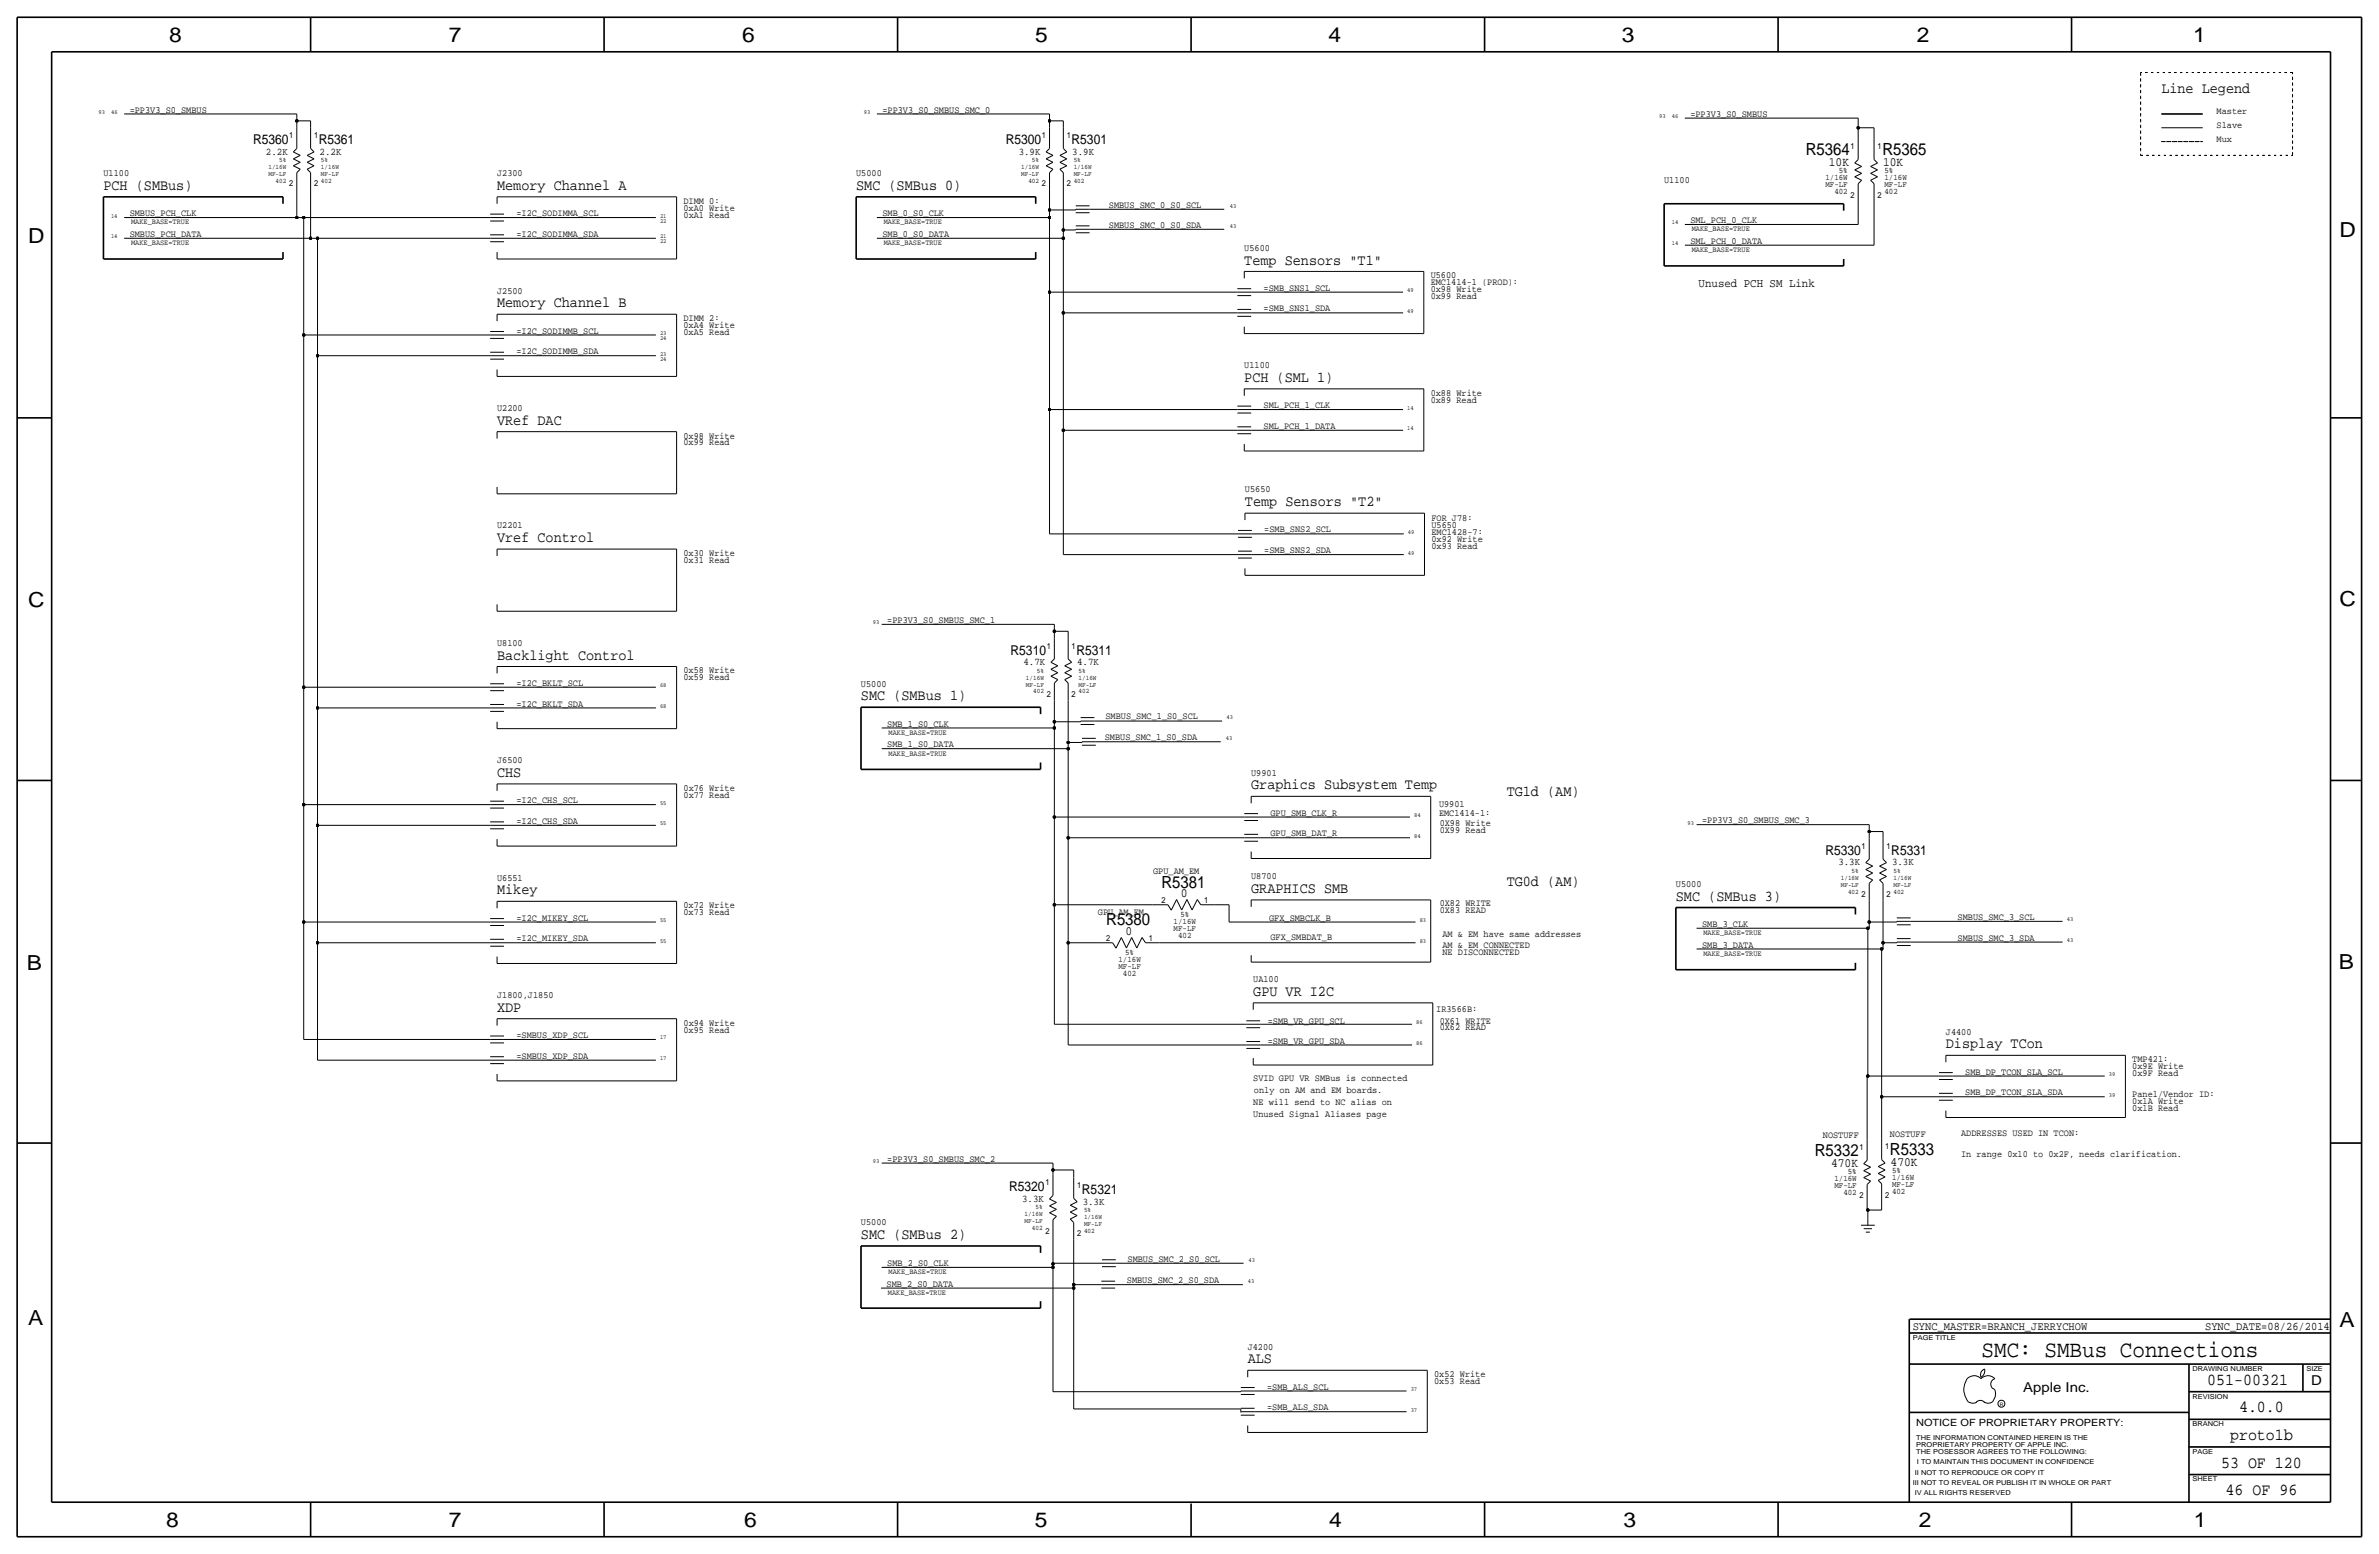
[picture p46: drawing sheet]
<svg xmlns="http://www.w3.org/2000/svg" width="875mm" height="572mm" viewBox="0 0 875 572" stroke-linecap="round" stroke-linejoin="round" font-family="sans-serif">
<defs><g id="words">
<text font-size="8.6" x="728.8" y="499.1">SMC: SMBus Connections</text>
<g font-size="7.6">
<text x="62.2" y="15.5">8</text>
<text x="165" y="15.5">7</text>
<text x="273" y="15.5">6</text>
<text x="380.7" y="15.5">5</text>
<text x="488.6" y="15.5">4</text>
<text x="596.6" y="15.5">3</text>
<text x="705.1" y="15.5">2</text>
<text x="806.7" y="15.5">1</text>
<text x="10.4" y="89.4">D</text>
<text x="860.5" y="87.1">D</text>
<text x="10.4" y="223.3">C</text>
<text x="860.5" y="222.8">C</text>
<text x="9.8" y="356.6">B</text>
<text x="860.2" y="356.4">B</text>
<text x="10.4" y="487.4">A</text>
<text x="860.5" y="488.2">A</text>
<text x="61.2" y="561.6">8</text>
<text x="165" y="561.6">7</text>
<text x="273.8" y="561.6">6</text>
<text x="380.7" y="561.6">5</text>
<text x="488.9" y="561.6">4</text>
<text x="597.1" y="561.6">3</text>
<text x="705.8" y="561.6">2</text>
<text x="806.9" y="561.6">1</text>
</g>
<g font-size="6.2">
<text x="664.2" y="57.2">R5364</text>
<text x="692.4" y="57.2">R5365</text>
<text x="427.2" y="326.4">R5381</text>
<text x="406.9" y="340.4">R5380</text>
<text x="667.5" y="425.2">R5332</text>
<text x="695.1" y="424.9">R5333</text>
<text x="811.9" y="509.3">051-00321</text>
<text x="823.6" y="519.4">4.0.0</text>
<text x="820.3" y="529.6">proto1b</text>
<text x="817" y="539.7">53 OF 120</text>
<text x="818.6" y="549.9">46 OF 96</text>
</g>
<g font-size="5.6">
<text x="795" y="34.3">Line Legend</text>
<text x="38" y="69.9">PCH (SMBus)</text>
<text x="182.8" y="69.9">Memory Channel A</text>
<text x="314.9" y="69.9">SMC (SMBus 0)</text>
<text x="457.7" y="97.3">Temp Sensors &quot;T1&quot;</text>
<text x="182.8" y="113">Memory Channel B</text>
<text x="457.7" y="140.5">PCH (SML 1)</text>
<text x="182.8" y="156.2">VRef DAC</text>
<text x="457.9" y="186.2">Temp Sensors &quot;T2&quot;</text>
<text x="182.8" y="199.4">Vref Control</text>
<text x="182.8" y="242.6">Backlight Control</text>
<text x="316.7" y="257.6">SMC (SMBus 1)</text>
<text x="182.8" y="285.8">CHS</text>
<text x="460.2" y="290.3">Graphics Subsystem Temp</text>
<text x="554.2" y="292.9">TG1d (AM)</text>
<text x="182.8" y="328.9">Mikey</text>
<text x="460.2" y="328.4">GRAPHICS SMB</text>
<text x="554.2" y="325.9">TG0d (AM)</text>
<text x="616.4" y="331.2">SMC (SMBus 3)</text>
<text x="461" y="366.3">GPU VR I2C</text>
<text x="182.8" y="372.1">XDP</text>
<text x="715.7" y="385.6">Display TCon</text>
<text x="316.7" y="455.7">SMC (SMBus 2)</text>
<text x="458.9" y="501.4">ALS</text>
</g>
<g font-size="5">
<text x="93.1" y="53.1">R5360</text>
<text x="117.3" y="53.1">R5361</text>
<text x="369.9" y="53.1">R5300</text>
<text x="394.2" y="53.1">R5301</text>
<text x="371.7" y="240.8">R5310</text>
<text x="395.9" y="240.8">R5311</text>
<text x="671.4" y="314.5">R5330</text>
<text x="695.7" y="314.5">R5331</text>
<text x="371.2" y="438.1">R5320</text>
<text x="398" y="439.2">R5321</text>
<text x="850.1" y="509.3">D</text>
<text x="744.2" y="511.8">Apple Inc.</text>
</g>
<g font-size="4.7">
<text x="672.7" y="61">10K</text>
<text x="692.6" y="61">10K</text>
<text x="434.3" y="329.9">0</text>
<text x="414" y="343.9">0</text>
<text x="673.5" y="429">470K</text>
<text x="695.4" y="428.8">470K</text>
</g>
<text font-size="4.4" x="624.8" y="105.4">Unused PCH SM Link</text>
<g font-size="4.3">
<text x="703.5" y="488.9">SYNC_MASTER=BRANCH_JERRYCHOW</text>
<text x="811.1" y="488.9">SYNC_DATE=08/26/2014</text>
</g>
<g font-size="3.8">
<text x="97.8" y="56.9">2.2K</text>
<text x="117.6" y="56.9">2.2K</text>
<text x="374.7" y="56.9">3.9K</text>
<text x="394.4" y="56.9">3.9K</text>
<text x="376.5" y="244.6">4.7K</text>
<text x="396.2" y="244.6">4.7K</text>
<text x="676.2" y="318.3">3.3K</text>
<text x="695.9" y="318.3">3.3K</text>
<text x="376" y="442">3.3K</text>
<text x="398.2" y="443">3.3K</text>
</g>
<text font-size="3.7" x="704.8" y="524.5">NOTICE OF PROPRIETARY PROPERTY:</text>
<g font-size="3.5">
<text x="47.7" y="41.4">=PP3V3_S0_SMBUS</text>
<text x="324.6" y="41.4">=PP3V3_S0_SMBUS_SMC_0</text>
<text x="815.3" y="41.9">Master</text>
<text x="621.7" y="42.9">=PP3V3_S0_SMBUS</text>
<text x="815.3" y="47">Slave</text>
<text x="815.3" y="52.1">Mux</text>
<text x="38.1" y="64.8">U1100</text>
<text x="182.8" y="64.8">J2300</text>
<text x="314.9" y="64.8">U5000</text>
<text x="612.1" y="67.3">U1100</text>
<text x="251.4" y="74.9">DIMM 0:</text>
<text x="251.4" y="77.5">0xA0 Write</text>
<text x="407.9" y="76.4">SMBUS_SMC_0_S0_SCL</text>
<text x="47.7" y="79.5">SMBUS_PCH_CLK</text>
<text x="189.9" y="79.5">=I2C_SODIMMA_SCL</text>
<text x="251.4" y="80">0xA1 Read</text>
<text x="324.6" y="79.5">SMB_0_S0_CLK</text>
<text x="407.9" y="83.8">SMBUS_SMC_0_S0_SDA</text>
<text x="621.7" y="82">SML_PCH_0_CLK</text>
<text x="47.7" y="87.1">SMBUS_PCH_DATA</text>
<text x="189.9" y="87.1">=I2C_SODIMMA_SDA</text>
<text x="324.6" y="87.1">SMB_0_S0_DATA</text>
<text x="621.7" y="89.7">SML_PCH_0_DATA</text>
<text x="457.7" y="92.2">U5600</text>
<text x="182.8" y="108">J2500</text>
<text x="464.8" y="106.9">=SMB_SNS1_SCL</text>
<text x="526.2" y="102.4">U5600</text>
<text x="526.2" y="104.9">EMC1414-1 (PROD):</text>
<text x="526.2" y="107.4">0x98 Write</text>
<text x="526.2" y="110">0x99 Read</text>
<text x="251.4" y="118.1">DIMM 2:</text>
<text x="464.8" y="114.5">=SMB_SNS1_SDA</text>
<text x="189.9" y="122.7">=I2C_SODIMMB_SCL</text>
<text x="251.4" y="123.2">0xA5 Read</text>
<text x="251.4" y="120.7">0xA4 Write</text>
<text x="189.9" y="130.3">=I2C_SODIMMB_SDA</text>
<text x="457.7" y="135.4">U1100</text>
<text x="526.2" y="148.1">0x89 Read</text>
<text x="526.2" y="145.5">0x88 Write</text>
<text x="182.8" y="151.1">U2200</text>
<text x="464.8" y="150.1">SML_PCH_1_CLK</text>
<text x="251.4" y="161.3">0x98 Write</text>
<text x="464.8" y="157.7">SML_PCH_1_DATA</text>
<text x="251.4" y="163.8">0x99 Read</text>
<text x="457.9" y="181.1">U5650</text>
<text x="526.5" y="191.8">FOR J78:</text>
<text x="182.8" y="194.3">U2201</text>
<text x="465" y="195.8">=SMB_SNS2_SCL</text>
<text x="526.5" y="194.3">U5650</text>
<text x="526.5" y="196.8">EMC1428-7:</text>
<text x="465" y="203.4">=SMB_SNS2_SDA</text>
<text x="526.5" y="199.4">0x92 Write</text>
<text x="526.5" y="201.9">0x93 Read</text>
<text x="251.4" y="204.5">0x30 Write</text>
<text x="251.4" y="207">0x31 Read</text>
<text x="326.3" y="229.1">=PP3V3_S0_SMBUS_SMC_1</text>
<text x="182.8" y="237.5">U8100</text>
<text x="251.4" y="250.2">0x59 Read</text>
<text x="251.4" y="247.6">0x58 Write</text>
<text x="189.9" y="252.2">=I2C_BKLT_SCL</text>
<text x="316.7" y="252.5">U5000</text>
<text x="189.9" y="259.8">=I2C_BKLT_SDA</text>
<text x="326.3" y="267.2">SMB_1_S0_CLK</text>
<text x="406.6" y="264.4">SMBUS_SMC_1_S0_SCL</text>
<text x="326.3" y="274.8">SMB_1_S0_DATA</text>
<text x="406.4" y="272.3">SMBUS_SMC_1_S0_SDA</text>
<text x="182.8" y="280.7">J6500</text>
<text x="460.2" y="285.2">U9901</text>
<text x="251.4" y="293.4">0x77 Read</text>
<text x="251.4" y="290.8">0x76 Write</text>
<text x="189.9" y="295.4">=I2C_CHS_SCL</text>
<text x="467.3" y="300">GPU_SMB_CLK_R</text>
<text x="529.3" y="300">EMC1414-1:</text>
<text x="529.3" y="296.9">U9901</text>
<text x="189.9" y="303">=I2C_CHS_SDA</text>
<text x="529.5" y="303.8">0X98 Write</text>
<text x="626.1" y="302.8">=PP3V3_S0_SMBUS_SMC_3</text>
<text x="467.3" y="307.6">GPU_SMB_DAT_R</text>
<text x="529.5" y="306.3">0X99 Read</text>
<text x="182.8" y="323.8">U6551</text>
<text x="424.1" y="321.3">GPU_AM_EM</text>
<text x="460.2" y="323.3">U8700</text>
<text x="616.4" y="326.1">U5000</text>
<text x="251.4" y="334">0x72 Write</text>
<text x="529.5" y="333.2">0X82 WRITE</text>
<text x="529.5" y="335.8">0X83 READ</text>
<text x="189.9" y="338.6">=I2C_MIKEY_SCL</text>
<text x="251.4" y="336.5">0x73 Read</text>
<text x="403.8" y="336.6">GPU_AM_EM</text>
<text x="466.8" y="338.6">GFX_SMBCLK_B</text>
<text x="626.1" y="340.9">SMB_3_CLK</text>
<text x="720" y="338.3">SMBUS_SMC_3_SCL</text>
<text x="189.9" y="346.2">=I2C_MIKEY_SDA</text>
<text x="467.3" y="345.7">GFX_SMBDAT_B</text>
<text x="530.6" y="344.4">AM &amp; EM have same addresses</text>
<text x="720" y="345.9">SMBUS_SMC_3_SDA</text>
<text x="530.6" y="348.5">AM &amp; EM CONNECTED</text>
<text x="530.6" y="351">NE DISCONNECTED</text>
<text x="626.1" y="348.5">SMB_3_DATA</text>
<text x="461" y="361.2">UA100</text>
<text x="182.8" y="367">J1800,J1850</text>
<text x="251.4" y="377.2">0x94 Write</text>
<text x="466.3" y="376.4">=SMB_VR_GPU_SCL</text>
<text x="528.3" y="372.1">IR3566B:</text>
<text x="529.5" y="376.4">0X61 WRITE</text>
<text x="189.9" y="381.8">=SMBUS_XDP_SCL</text>
<text x="251.4" y="379.7">0x95 Read</text>
<text x="529.5" y="379">0X62 READ</text>
<text x="715.7" y="380.5">J4400</text>
<text x="189.9" y="389.4">=SMBUS_XDP_SDA</text>
<text x="466.3" y="384">=SMB_VR_GPU_SDA</text>
<text x="722.8" y="395.2">SMB_DP_TCON_SLA_SCL</text>
<text x="784.3" y="393.2">0x9E Write</text>
<text x="784.3" y="395.7">0x9F Read</text>
<text x="784.3" y="390.7">TMP421:</text>
<text x="461" y="397.5">SVID GPU VR SMBus is connected</text>
<text x="461" y="406.4">NE will send to NC alias on</text>
<text x="461.2" y="402.1">only on AM and EM boards.</text>
<text x="722.8" y="402.8">SMB_DP_TCON_SLA_SDA</text>
<text x="784.3" y="405.9">0x1A Write</text>
<text x="784.3" y="403.3">Panel/Vendor ID:</text>
<text x="461" y="410.7">Unused Signal Aliases page</text>
<text x="784.3" y="408.4">0x1B Read</text>
<text x="670.5" y="418.3">NOSTUFF</text>
<text x="695.1" y="418.1">NOSTUFF</text>
<text x="721.3" y="417.8">ADDRESSES USED IN TCON:</text>
<text x="721.3" y="425.5">In range 0x10 to 0x2F, needs clarification.</text>
<text x="326.3" y="427.2">=PP3V3_S0_SMBUS_SMC_2</text>
<text x="316.7" y="450.6">U5000</text>
<text x="326.3" y="465.6">SMB_2_S0_CLK</text>
<text x="414.7" y="464">SMBUS_SMC_2_S0_SCL</text>
<text x="326.1" y="473.2">SMB_2_S0_DATA</text>
<text x="414.5" y="471.7">SMBUS_SMC_2_S0_SDA</text>
<text x="458.9" y="496.3">J4200</text>
<text x="527.5" y="509">0x53 Read</text>
<text x="527.5" y="506.5">0x52 Write</text>
<text x="466" y="511">=SMB_ALS_SCL</text>
<text x="466" y="518.7">=SMB_ALS_SDA</text>
</g>
<g font-size="3.1">
<text x="106.4" y="50.8">1</text>
<text x="115.5" y="50.8">1</text>
<text x="383.2" y="50.8">1</text>
<text x="392.4" y="50.8">1</text>
<text x="680.7" y="54.9">1</text>
<text x="690.6" y="54.9">1</text>
<text x="676.4" y="63.8">5%</text>
<text x="693.1" y="63.8">5%</text>
<text x="106.4" y="68.6">2</text>
<text x="115.5" y="68.6">2</text>
<text x="383.2" y="68.6">2</text>
<text x="392.4" y="68.6">2</text>
<text x="671.4" y="66.3">1/16W</text>
<text x="671.4" y="68.8">MF-LF</text>
<text x="674.7" y="71.4">402</text>
<text x="693.1" y="68.8">MF-LF</text>
<text x="693.1" y="71.4">402</text>
<text x="693.1" y="66.3">1/16W</text>
<text x="680.7" y="72.6">2</text>
<text x="690.6" y="72.6">2</text>
<text x="385" y="238.5">1</text>
<text x="394.2" y="238.5">1</text>
<text x="385" y="256.3">2</text>
<text x="394.2" y="256.3">2</text>
<text x="684.7" y="312.2">1</text>
<text x="693.9" y="312.2">1</text>
<text x="684.7" y="329.9">2</text>
<text x="693.9" y="329.9">2</text>
<text x="427.2" y="332">2</text>
<text x="442.9" y="332">1</text>
<text x="431.7" y="339.9">1/16W</text>
<text x="434.2" y="337.3">5%</text>
<text x="406.9" y="345.9">2</text>
<text x="422.6" y="345.9">1</text>
<text x="431.7" y="342.4">MF-LF</text>
<text x="433.3" y="344.9">402</text>
<text x="411.4" y="353.8">1/16W</text>
<text x="413.8" y="351.3">5%</text>
<text x="411.4" y="356.4">MF-LF</text>
<text x="413" y="358.9">402</text>
<text x="684" y="422.9">1</text>
<text x="693.4" y="422.7">1</text>
<text x="679.7" y="431.8">5%</text>
<text x="695.9" y="431.5">5%</text>
<text x="384.5" y="435.9">1</text>
<text x="396.2" y="436.9">1</text>
<text x="674.7" y="436.9">MF-LF</text>
<text x="674.7" y="434.3">1/16W</text>
<text x="695.9" y="436.6">MF-LF</text>
<text x="695.9" y="434.1">1/16W</text>
<text x="678" y="439.4">402</text>
<text x="684" y="440.7">2</text>
<text x="693.4" y="440.4">2</text>
<text x="695.9" y="439.2">402</text>
<text x="384.5" y="453.6">2</text>
<text x="396.2" y="454.7">2</text>
</g>
<g font-size="2.9">
<text x="48.2" y="82.6">MAKE_BASE=TRUE</text>
<text x="325.1" y="82.6">MAKE_BASE=TRUE</text>
<text x="622.2" y="85.1">MAKE_BASE=TRUE</text>
<text x="48.2" y="90.2">MAKE_BASE=TRUE</text>
<text x="325.1" y="90.2">MAKE_BASE=TRUE</text>
<text x="622.2" y="92.7">MAKE_BASE=TRUE</text>
<text x="326.8" y="270.3">MAKE_BASE=TRUE</text>
<text x="326.8" y="277.9">MAKE_BASE=TRUE</text>
<text x="626.6" y="343.9">MAKE_BASE=TRUE</text>
<text x="626.6" y="351.5">MAKE_BASE=TRUE</text>
<text x="326.8" y="468.6">MAKE_BASE=TRUE</text>
<text x="326.6" y="476.3">MAKE_BASE=TRUE</text>
</g>
<g font-size="2.5">
<text x="102.7" y="59.7">5%</text>
<text x="118.1" y="59.7">5%</text>
<text x="379.6" y="59.7">5%</text>
<text x="394.9" y="59.7">5%</text>
<text x="98.7" y="64.8">MF-LF</text>
<text x="98.7" y="62.2">1/16W</text>
<text x="118.1" y="62.2">1/16W</text>
<text x="118.1" y="64.8">MF-LF</text>
<text x="375.6" y="64.8">MF-LF</text>
<text x="375.6" y="62.2">1/16W</text>
<text x="394.9" y="62.2">1/16W</text>
<text x="394.9" y="64.8">MF-LF</text>
<text x="101.4" y="67.3">402</text>
<text x="118.1" y="67.3">402</text>
<text x="378.2" y="67.3">402</text>
<text x="394.9" y="67.3">402</text>
<text x="377.4" y="249.9">1/16W</text>
<text x="381.3" y="247.4">5%</text>
<text x="396.7" y="249.9">1/16W</text>
<text x="396.7" y="247.4">5%</text>
<text x="377.4" y="252.5">MF-LF</text>
<text x="380" y="255">402</text>
<text x="396.7" y="252.5">MF-LF</text>
<text x="396.7" y="255">402</text>
<text x="677.1" y="323.6">1/16W</text>
<text x="681.1" y="321.1">5%</text>
<text x="696.4" y="323.6">1/16W</text>
<text x="696.4" y="321.1">5%</text>
<text x="677.1" y="326.1">MF-LF</text>
<text x="679.7" y="328.7">402</text>
<text x="696.4" y="326.1">MF-LF</text>
<text x="696.4" y="328.7">402</text>
<text x="376.9" y="449.8">MF-LF</text>
<text x="376.9" y="447.3">1/16W</text>
<text x="380.8" y="444.8">5%</text>
<text x="398.7" y="448.3">1/16W</text>
<text x="398.7" y="445.8">5%</text>
<text x="379.5" y="452.4">402</text>
<text x="398.7" y="450.9">MF-LF</text>
<text x="398.7" y="453.4">402</text>
<text x="703.5" y="492.8">PAGE TITLE</text>
<text x="806.4" y="504.2">DRAWING NUMBER</text>
<text x="848.3" y="504.2">SIZE</text>
<text x="806.4" y="514.4">REVISION</text>
<text x="806.4" y="524.5">BRANCH</text>
<text x="704.8" y="532.1">PROPRIETARY PROPERTY OF APPLE INC.</text>
<text x="704.8" y="529.6">THE INFORMATION CONTAINED HEREIN IS THE</text>
<text x="704.8" y="534.7">THE POSESSOR AGREES TO THE FOLLOWING:</text>
<text x="705.1" y="538.5">I TO MAINTAIN THIS DOCUMENT IN CONFIDENCE</text>
<text x="806.4" y="534.7">PAGE</text>
<text x="704.3" y="542.3">II NOT TO REPRODUCE OR COPY IT</text>
<text x="806.4" y="544.8">SHEET</text>
<text x="703.5" y="546.1">III NOT TO REVEAL OR PUBLISH IT IN WHOLE OR PART</text>
<text x="704.3" y="549.9">IV ALL RIGHTS RESERVED</text>
</g>
<g font-size="2.3">
<text x="36.3" y="41.9">93</text>
<text x="40.8" y="41.9">46</text>
<text x="317.7" y="41.9">93</text>
<text x="610.3" y="43.4">93</text>
<text x="614.9" y="43.4">46</text>
<text x="452.4" y="76.5">43</text>
<text x="40.8" y="80">14</text>
<text x="242.8" y="81.8">22</text>
<text x="242.8" y="80">21</text>
<text x="452.4" y="83.8">43</text>
<text x="614.9" y="82.6">14</text>
<text x="40.8" y="87.6">14</text>
<text x="242.8" y="89.5">22</text>
<text x="242.8" y="87.6">21</text>
<text x="614.9" y="90.2">14</text>
<text x="517.6" y="107.4">49</text>
<text x="517.6" y="115.1">49</text>
<text x="242.8" y="125">24</text>
<text x="242.8" y="123.2">23</text>
<text x="242.8" y="130.8">23</text>
<text x="242.8" y="132.6">24</text>
<text x="517.6" y="150.6">14</text>
<text x="517.6" y="158.2">14</text>
<text x="517.9" y="196.3">49</text>
<text x="517.9" y="204">49</text>
<text x="321" y="229.6">93</text>
<text x="242.8" y="252.7">68</text>
<text x="242.8" y="260.4">68</text>
<text x="451.1" y="264.4">43</text>
<text x="450.9" y="272.3">43</text>
<text x="242.8" y="295.9">55</text>
<text x="242.8" y="303.5">55</text>
<text x="520.1" y="300.5">84</text>
<text x="620.7" y="303.3">93</text>
<text x="520.1" y="308.1">84</text>
<text x="242.8" y="339.1">55</text>
<text x="522.2" y="339.1">83</text>
<text x="760.2" y="338.8">43</text>
<text x="242.8" y="346.7">55</text>
<text x="522.2" y="346.7">83</text>
<text x="760.2" y="346.5">43</text>
<text x="520.9" y="376.7">86</text>
<text x="242.8" y="382.3">17</text>
<text x="242.8" y="389.9">17</text>
<text x="520.9" y="384.3">86</text>
<text x="775.7" y="395.7">39</text>
<text x="775.7" y="403.4">39</text>
<text x="321" y="427.7">93</text>
<text x="459.2" y="464.1">43</text>
<text x="459" y="471.7">43</text>
<text x="518.9" y="511.6">37</text>
<text x="518.9" y="519.2">37</text>
</g>
<text font-size="1.8" x="735.5" y="516.9">R</text>
</g></defs>
<g fill="none" stroke="#000" stroke-width=".37">
<path d="M45.7 41.9h63.5zM107.9 55.9l1.3-1.3zM107.9 55.9l2.5 1.3zM107.9 58.4l2.5 1.3zM107.9 58.4l2.5-1.2zM109.2 44.5h5zM109.2 41.9v2.6zM109.2 44.5v2.5zM109.2 47v7.6zM113 57.2l2.5-1.3zM113 59.7l2.5-1.3zM113 59.7l2.5 1.3z"/>
<path d="M113 57.2l2.5 1.2zM114.2 44.4v2.6zM114.2 47v7.6zM114.2 54.6l1.3 1.3zM322.5 41.9h63.5zM384.8 58.4l2.5-1.2zM384.8 55.9l1.2-1.3zM384.8 55.9l2.5 1.3zM384.8 58.4l2.5 1.3zM386 41.9v2.6zM386 44.5v2.5zM386 47v7.6z"/>
<path d="M386 44.5h5.1zM389.8 57.2l2.6-1.3zM389.8 59.7l2.6-1.3zM389.8 59.7l2.6 1.3zM389.8 57.2l2.6 1.2zM391.1 54.6l1.3 1.3zM391.1 44.4v2.6zM391.1 47v7.6zM619.7 43.4h63.8zM682.2 59.9l1.3-1.2zM682.2 59.9l2.5 1.3zM683.5 43.4v3.6z"/>
<path d="M683.5 47v4.1zM683.5 51.1v7.6zM683.5 47h5.8zM689.3 58.7l1.3 1.2zM689.3 47v4.1zM689.3 51.1v7.6zM795 47h15.2zM107.9 61l2.5 1.2zM107.9 61l2.5-1.3zM109.2 69.9v10.1zM109.2 63.5v6.4zM110.4 62.2l-1.2 1.3z"/>
<path d="M113 62.2l2.5-1.2zM113 62.2l1.2 1.3zM114.2 69.9v17.7zM114.2 63.5v6.4zM180.3 78.7h5.1zM182.8 72.4h66.1zM182.8 72.4v2.5zM248.9 72.4v22.8zM384.8 61l2.5-1.3zM384.8 61l2.5 1.2zM386 77.2h9.7zM386 77.2v2.8z"/>
<path d="M386 69.9v7.3zM386 63.5v6.4zM387.3 62.2l-1.3 1.3zM389.8 62.2l2.6-1.2zM389.8 62.2l1.3 1.3zM391.1 69.9v14.7zM391.1 63.5v6.4zM395.7 77v.2zM395.7 78.2h5.1zM395.7 77h5.1zM395.7 75.7h5.1zM400.8 77h49.5z"/>
<path d="M682.2 65l2.5-1.2zM682.2 62.5l2.5-1.3zM682.2 65l2.5 1.3zM682.2 62.5l2.5 1.3zM683.5 73.9v8.7zM683.5 67.6v6.3zM684.7 66.3l-1.2 1.3zM688 61.2l2.6-1.3zM688 66.3l2.6-1.3zM688 63.8l2.6-1.3zM688 66.3l1.3 1.3zM688 63.8l2.6 1.2z"/>
<path d="M688 61.2l2.6 1.3zM689.3 73.9v16.3zM689.3 67.6v6.3zM45.7 80h63.5zM45.7 87.6h68.5zM109.2 80h2.5zM111.7 80v43.2zM111.7 80h68.6zM114.2 87.6h2.6zM116.8 87.6h63.5zM116.8 87.6v43.2zM180.3 88.9h5.1z"/>
<path d="M180.3 87.6h5.1zM180.3 86.4h5.1zM180.3 81.3h5.1zM180.3 80h5.1zM182.8 95.3h66.1zM182.8 92.7v2.6zM185.4 87.6h55.8zM185.4 80h55.8zM322.5 80h63.5zM322.5 87.6h68.6zM386 80v27.4zM391.1 84.6h4.6z"/>
<path d="M391.1 87.6v27.5zM391.1 84.6v3zM395.7 84.3v.3zM395.7 85.6h5.1zM395.7 84.3h5.1zM395.7 83.1h5.1zM400.8 84.3h49.5zM457.7 99.8h66zM457.7 99.8v2.6zM523.7 99.8v22.9zM619.7 90.2h69.6zM619.7 82.6h63.8z"/>
<path d="M182.8 115.6v2.5zM182.8 115.6h66.1zM248.9 115.6v22.8zM386 107.4v43.2zM386 107.4h69.1zM391.1 115.1v43.1zM391.1 115.1h64zM455.1 116.3h5.1zM455.1 115.1h5.1zM455.1 113.8h5.1zM455.1 108.7h5.1zM455.1 107.4h5.1z"/>
<path d="M455.1 106.2h5.1zM460.2 115.1h55.9zM460.2 107.4h55.9zM111.7 123.2v129.5zM111.7 123.2h68.6zM116.8 130.8h63.5zM116.8 130.8v129.6zM180.3 132.1h5.1zM180.3 130.8h5.1zM180.3 129.5h5.1zM180.3 124.5h5.1zM180.3 123.2h5.1z"/>
<path d="M180.3 121.9h5.1zM182.8 135.9v2.5zM182.8 138.4h66.1zM185.4 130.8h55.8zM185.4 123.2h55.8zM457.7 122.7h66zM457.7 120.1v2.6zM182.8 158.8h66.1zM182.8 158.7v2.6zM248.9 158.8v22.8zM386 150.6h69.1zM386 150.6v45.7z"/>
<path d="M391.1 158.2h64zM391.1 158.2v45.8zM455.1 159.5h5.1zM455.1 158.2h5.1zM455.1 157h5.1zM455.1 151.9h5.1zM455.1 150.6h5.1zM455.1 149.4h5.1zM457.7 143v2.5zM457.7 143h66zM460.2 158.2h55.9zM460.2 150.6h55.9z"/>
<path d="M523.7 143v22.9zM182.8 179.1v2.5zM457.7 165.9h66zM457.7 163.3v2.6zM182.8 181.6h66.1zM386 196.3h69.4zM455.4 197.6h5.1zM455.4 196.3h5.1zM455.4 195.1h5.1zM457.9 188.7h66.1zM457.9 188.7v2.6zM460.5 196.3h55.8z"/>
<path d="M524 188.7v22.9zM182.8 201.9h66.1zM182.8 201.9v2.6zM248.9 201.9v22.9zM391.1 204h64.3zM455.4 205.2h5.1zM455.4 204h5.1zM455.4 202.7h5.1zM457.9 211.6h66.1zM457.9 209v2.6zM460.5 204h55.8zM182.8 222.3v2.5z"/>
<path d="M182.8 224.8h66.1zM324.3 229.6h63.5zM387.8 229.6v2.6zM387.8 232.2v2.5zM387.8 234.7v7.6zM387.8 232.2h5.1zM392.9 232.2v2.5zM392.9 234.7v7.6zM111.7 252.7v43.2zM111.7 252.7h68.6zM180.3 259.1h5.1zM180.3 254h5.1z"/>
<path d="M180.3 252.7h5.1zM180.3 251.5h5.1zM182.8 245.1h66.1zM182.8 245.1v2.6zM185.4 252.7h55.8zM248.9 245.1v22.9zM386.5 248.7l2.6-1.3zM386.5 246.1l2.6-1.2zM386.5 243.6l1.3-1.3zM386.5 243.6l2.6 1.3zM386.5 248.7l2.6 1.2zM386.5 246.1l2.6 1.3z"/>
<path d="M387.8 257.6v7.8zM387.8 251.2v6.4zM389.1 249.9l-1.3 1.3zM391.6 249.9l1.3 1.3zM391.6 247.4l2.6 1.3zM391.6 244.9l2.6 1.2zM391.6 244.9l2.6-1.3zM391.6 249.9l2.6-1.2zM391.6 247.4l2.6-1.3zM392.9 242.3l1.3 1.3zM392.9 257.6v15.5zM392.9 251.2v6.4z"/>
<path d="M116.8 260.4h63.5zM116.8 260.4v43.1zM180.3 261.6h5.1zM180.3 260.4h5.1zM182.8 268h66.1zM182.8 265.4v2.6zM185.4 260.4h55.8zM324.3 267.7h63.5zM324.3 275.3h68.6zM387.8 265.4h9.7zM387.8 267.7v32.8zM387.8 265.4v2.3z"/>
<path d="M392.9 273.1h5.1zM392.9 275.3v32.8zM392.9 273.1v2.2zM397.5 265.2v.2zM397.5 266.4h5zM397.5 265.2h5zM397.5 263.9h5zM398 272.8v.3zM398 274.1h5zM398 272.8h5zM398 271.5h5zM402.5 265.2h47z"/>
<path d="M403 272.8h46zM111.7 295.9v43.2zM111.7 295.9h68.6zM180.3 297.2h5.1zM180.3 295.9h5.1zM180.3 294.6h5.1zM182.8 288.3h66.1zM182.8 288.3v2.5zM185.4 295.9h55.8zM248.9 288.3v22.9zM457.7 299.2h5zM460.2 292.9h66z"/>
<path d="M460.2 292.9v2.5zM526.2 292.9v22.8zM116.8 303.5h63.5zM116.8 303.5v43.2zM180.3 304.8h5.1zM180.3 303.5h5.1zM180.3 302.3h5.1zM182.8 311.2h66.1zM182.8 308.6v2.6zM185.4 303.5h55.8zM387.8 300.5v32.2zM387.8 300.5h69.9z"/>
<path d="M392.9 308.1v38.6zM392.9 308.1h64.8zM457.7 309.4h5zM457.7 308.1h5zM457.7 306.8h5zM457.7 301.8h5zM457.7 300.5h5zM460.2 315.7h66zM460.2 313.2v2.5zM462.7 308.1h55.9zM462.7 300.5h55.9zM624 303.3h63.5z"/>
<path d="M686.3 319.8l2.5-1.3zM686.3 317.2l1.2-1.2zM686.3 317.2l2.5 1.3zM686.3 319.8l2.5 1.3zM687.5 303.3v2.5zM687.5 305.8v2.6zM687.5 308.4v7.6zM687.5 305.8h5.1zM691.3 318.5l2.6-1.3zM691.3 318.5l2.6 1.3zM692.6 316l1.3 1.2zM692.6 305.8v2.6z"/>
<path d="M692.6 308.4v7.6zM111.7 339.1v43.2zM111.7 339.1h68.6zM180.3 339.1h5.1zM180.3 337.8h5.1zM182.8 331.5h66.1zM182.8 331.5v2.5zM185.4 339.1h55.8zM248.9 331.5v22.8zM387.8 332.7v44zM387.8 332.7h36.1zM423.9 332.7h5.7z"/>
<path d="M429.6 332.7l1.2 2.1zM432.8 330.8l-2 3.9zM432.8 330.8l1.8 3.9zM436.6 330.8l-2 3.9zM436.6 330.8l1.9 3.9zM440.4 330.8l1.3 1.9zM440.4 330.8l-1.9 3.9zM441.7 332.7h5zM446.7 332.7h5.4zM452.1 339.1h68.5zM452.1 332.7v6.4zM460.2 331h66z"/>
<path d="M460.2 331v2.5zM526.2 331v22.8zM686.3 322.3l2.5-1.2zM686.3 322.3l2.5 1.3zM687.5 331.2v7.9zM687.5 339.1v2.3zM687.5 324.9v6.3zM687.5 339.1h10.2zM688.8 323.6l-1.3 1.3zM691.3 323.6l2.6-1.3zM691.3 321.1l2.6-1.3zM691.3 323.6l1.3 1.3z"/>
<path d="M691.3 321.1l2.6 1.2zM692.6 331.2v15.5zM692.6 324.9v6.3zM697.7 338.8v.3zM697.7 338.8h5.1zM697.7 337.6h5.1zM702.8 338.8h55.8zM116.8 346.7h63.5zM116.8 346.7v43.2zM180.3 348h5.1zM180.3 346.7h5.1zM180.3 345.4h5.1z"/>
<path d="M180.3 340.4h5.1zM182.8 351.8v2.5zM182.8 354.3h66.1zM185.4 346.7h55.8zM392.9 346.7h10.7zM392.9 346.7v37.6zM403.6 346.7h5.6zM409.2 346.7l1.3 2zM412.4 344.8l-1.9 3.8zM412.4 344.8l1.9 3.8zM416.3 344.8l-2 3.8zM416.3 344.8l1.8 3.8z"/>
<path d="M420.1 344.8l-2 3.8zM420.1 344.8l1.2 1.9zM421.3 346.7h5.1zM426.4 346.7h94.2zM460.2 353.8h66zM460.2 351.3v2.5zM624 349h68.1zM624 341.4h63zM687 341.4h.5zM687 341.4v54.3zM692.1 349v54.4zM692.1 349h.5z"/>
<path d="M692.6 346.7v2.3zM692.6 346.7h5.1zM697.7 346.5v.2zM697.7 340.1h5.1zM697.7 347.7h5.1zM697.7 346.5h5.1zM697.7 345.2h5.1zM702.8 346.5h55.8zM182.8 374.7v2.5zM182.8 374.6h66.1zM248.9 374.6v22.9zM387.8 376.7h70.6z"/>
<path d="M458.4 378h5.1zM458.4 376.7h5.1zM458.4 375.4h5.1zM461 368.8h66zM461 368.8v2.5zM463.5 376.7h55.9zM527 368.8v22.9zM111.7 382.3h68.6zM116.8 389.9h63.5zM180.3 391.2h5.1zM180.3 389.9h5.1zM180.3 388.6h5.1z"/>
<path d="M180.3 383.5h5.1zM180.3 382.3h5.1zM180.3 381h5.1zM182.8 397.5h66.1zM182.8 395v2.5zM185.4 389.9h55.8zM185.4 382.3h55.8zM392.9 384.3h65.5zM458.4 385.6h5.1zM458.4 384.3h5.1zM458.4 383h5.1zM461 391.7h66z"/>
<path d="M461 389.1v2.6zM463.5 384.3h55.9zM686.8 395.7v23.4zM686.8 395.7h.2zM687 395.7h26.2zM713.2 397h5.1zM713.2 395.7h5.1zM713.2 394.5h5.1zM715.7 388.1h66.1zM715.7 388.1v2.6zM718.3 395.7h55.8zM781.8 388.1v22.9z"/>
<path d="M686.8 419.1v7.6zM692.1 403.4v15.4zM692.1 418.8v7.7zM692.1 403.4h21.1zM713.2 404.6h5.1zM713.2 403.4h5.1zM713.2 402.1h5.1zM715.7 408.4v2.6zM715.7 411h66.1zM718.3 403.4h55.8zM324.3 427.7h63zM387.3 427.7v2.6z"/>
<path d="M387.3 430.3v1.8zM387.3 432.1v7.6zM387.3 430.3h7.6zM394.9 430.3v2.8zM394.9 433.1v7.6zM685.5 428l1.3-1.3zM685.5 428l2.5 1.3zM685.5 433.1l2.5 1.2zM685.5 430.5l2.5 1.3zM685.5 433.1l2.5-1.3zM685.5 430.5l2.5-1.2zM686.8 435.6v6.4z"/>
<path d="M688 434.3l-1.2 1.3zM690.8 434.1l1.3 1.3zM690.8 431.5l2.6 1.3zM690.8 429l2.6 1.3zM690.8 429l2.6-1.3zM690.8 434.1l2.6-1.3zM690.8 431.5l2.6-1.2zM692.1 435.4v6.3zM692.1 426.5l1.3 1.2zM386 440.9l1.3-1.2zM386 440.9l2.6 1.3zM386 446l2.6 1.3z"/>
<path d="M386 443.5l2.6 1.3zM386 446l2.6-1.2zM386 443.5l2.6-1.3zM387.3 454.9v9.9zM387.3 448.6v6.3zM388.6 447.3l-1.3 1.3zM393.6 448.3l1.3 1.3zM393.6 445.8l2.6 1.2zM393.6 443.2l2.6 1.3zM393.6 443.2l2.6-1.2zM393.6 448.3l2.6-1.3zM393.6 445.8l2.6-1.3z"/>
<path d="M394.9 440.7l1.3 1.3zM394.9 455.9v16.5zM394.9 449.6v6.3zM684.5 450.6h5.1zM685.5 451.9h3zM686.3 453.1h1.5zM686.8 442v3zM686.8 445h.2zM687 445h5.1zM687 445v3.1zM687 448.1v2.5zM692.1 441.7v3.3z"/>
<path d="M324.1 473.7h70.8zM324.3 466.1h63zM387.3 464.8h.3zM387.3 464.8v1.3zM387.3 466.1v45.7zM387.6 464.6h17.7zM387.6 464.6v.2zM394.9 472.4h10.2zM394.9 473.7v44.5zM394.9 472.4v1.3zM405.1 473.7h5.1zM405.1 472.4h5.1z"/>
<path d="M405.1 471.2h5.1zM405.3 465.8h5.1zM405.3 464.6h5.1zM405.3 463.3h5.1zM410.2 472.4h46.9zM410.4 464.6h47zM387.3 511.8h69.1zM394.9 518.2h61.5zM456.4 519.2v.2zM456.4 518.2v1zM456.4 511.6v.2zM456.4 512.8h5.1z"/>
<path d="M456.4 511.6h5.1zM456.4 510.3h5.1zM456.4 519.2h5.1zM456.4 517.9h5.1zM458.9 503.9h66.1zM458.9 503.9v2.6zM461.5 519.2h55.8zM461.5 511.6h55.8zM525 503.9v22.9zM724.1 515.6l.5 .2a2.67 2.67 0 0 0 2.5-.2M726.8 515.7a2.09 2.09 0 0 1 3.1 0M728.6 506.5a2.69 2.69 0 0 0 1.3-3 2.26 2.26 0 0 0-1.3 3"/>
<path d="M729.7 515.6l.4 .2a2.67 2.67 0 0 0 2.6-.2M733.7 511.1a4.5 4.5 0 0 1-1 4.6M733.8 511a2.08 2.08 0 0 1-1.6-2 2.08 2.08 0 0 1 1.6-2 3.4 3.4 0 0 0-5.1 0 3.6 3.6 0 0 0-3.9-.8 3.6 3.6 0 0 0-2.3 3.3 7.1 7.1 0 0 0 1.6 6.2M456.4 520.4h5.1zM458.9 526.8h66.1zM458.9 524.3v2.5z"/>
<circle cx="736.1" cy="516.2" r="1.28"/>
</g>
<g fill="none" stroke="#000" stroke-width=".6" stroke-linecap="butt">
<path d="M6.3 6.4v558.7zM6.3 6.4h862.3zM19 19.1h838.2zM19 19.1v533.4zM114.2 6.4v12.7zM222.2 6.4v12.7zM330.1 6.4v12.7zM438.1 6.4v12.7zM546 6.4v12.7zM654 6.4v12.7zM761.9 6.4v12.7zM857.2 19.1v533.4z"/>
<path d="M868.6 6.4v558.7zM795 41.9h15.2zM38 72.4v22.8zM38 72.4h66.1zM104.1 72.4v2.5zM314.9 72.4h66zM314.9 72.4v22.8zM380.9 72.4v2.5zM612.1 74.9h66zM612.1 74.9v22.9zM678.1 74.9v2.6zM38 95.3h66.1z"/>
<path d="M104.1 92.7v2.6zM314.9 95.3h66zM380.9 92.7v2.6zM612.1 97.8h66zM678.1 95.2v2.6zM6.3 153.7h12.7zM857.2 153.7h11.4zM316.7 260.1v22.9zM316.7 260.1h66zM382.7 260.1v2.5zM6.3 287h12.7zM316.7 283h66z"/>
<path d="M382.7 280.4v2.6zM857.2 287h11.4zM616.4 333.8h66zM616.4 333.8v22.8zM682.4 333.8v2.5zM616.4 356.6h66zM682.4 354.1v2.5zM6.3 420.4h12.7zM857.2 420.4h11.4zM316.7 458.2v22.9zM316.7 458.2h66zM382.7 458.2v2.6z"/>
<path d="M382.7 478.5v2.6zM316.7 481.1h66zM702.3 490.2h154.9zM702.3 485.1v5.1zM702.3 490.2v62.3zM702.4 485.1h154.8zM702.3 501.6h154.9zM702.3 519.4h102.8zM805.1 501.6v50.8zM805.1 511.8h52.1zM847 501.6v10.2zM805.1 522h52.1z"/>
<path d="M805.1 532.1h52.1zM19 552.5h838.2zM114.2 552.4v12.7zM222.2 552.5v12.7zM330.1 552.5v12.7zM438.1 553v12.1zM546 552.5v12.7zM654 552.5v12.7zM761.9 552.5v12.7zM805.1 542.3h52.1zM6.3 565.1h862.3z"/>
</g>
<path d="M795 52.1h15.2z" fill="none" stroke="#000" stroke-width=".37" stroke-dasharray=".7 .5 .4 .5" stroke-linecap="butt"/>
<path d="M787.3 26.7v30.4zM787.3 26.7h55.9zM843.2 26.7v30.5zM787.3 57.2h55.9z" fill="none" stroke="#000" stroke-width=".37" stroke-dasharray=".7 1.4" stroke-linecap="butt"/>
<g fill="#000" stroke="#000" stroke-width=".37">
<circle cx="109.2" cy="44.5" r=".51"/>
<circle cx="386" cy="44.5" r=".51"/>
<circle cx="683.5" cy="47" r=".51"/>
<circle cx="386" cy="77.2" r=".51"/>
<circle cx="109.2" cy="80" r=".51"/>
<circle cx="111.7" cy="80" r=".51"/>
<circle cx="114.2" cy="87.6" r=".51"/>
<circle cx="116.8" cy="87.6" r=".51"/>
<circle cx="386" cy="80" r=".51"/>
<circle cx="391.1" cy="87.6" r=".51"/>
<circle cx="391.1" cy="84.6" r=".51"/>
<circle cx="386" cy="107.4" r=".51"/>
<circle cx="391.1" cy="115.1" r=".51"/>
<circle cx="111.7" cy="123.2" r=".51"/>
<circle cx="116.8" cy="130.8" r=".51"/>
<circle cx="386" cy="150.6" r=".51"/>
<circle cx="391.1" cy="158.2" r=".51"/>
<circle cx="387.8" cy="232.2" r=".51"/>
<circle cx="111.7" cy="252.7" r=".51"/>
<circle cx="116.8" cy="260.4" r=".51"/>
<circle cx="387.8" cy="267.7" r=".51"/>
<circle cx="387.8" cy="265.4" r=".51"/>
<circle cx="392.9" cy="275.3" r=".51"/>
<circle cx="392.9" cy="273.1" r=".51"/>
<circle cx="111.7" cy="295.9" r=".51"/>
<circle cx="116.8" cy="303.5" r=".51"/>
<circle cx="387.8" cy="300.5" r=".51"/>
<circle cx="392.9" cy="308.1" r=".51"/>
<circle cx="687.5" cy="305.8" r=".51"/>
<circle cx="111.7" cy="339.1" r=".51"/>
<circle cx="387.8" cy="332.7" r=".51"/>
<circle cx="687.5" cy="339.1" r=".51"/>
<circle cx="116.8" cy="346.7" r=".51"/>
<circle cx="392.9" cy="346.7" r=".51"/>
<circle cx="687" cy="341.4" r=".51"/>
<circle cx="692.1" cy="349" r=".51"/>
<circle cx="692.6" cy="346.7" r=".51"/>
<circle cx="687" cy="395.7" r=".51"/>
<circle cx="692.1" cy="403.4" r=".51"/>
<circle cx="387.3" cy="430.3" r=".51"/>
<circle cx="687" cy="445" r=".51"/>
<circle cx="387.3" cy="464.8" r=".51"/>
<circle cx="387.3" cy="466.1" r=".51"/>
<circle cx="394.9" cy="473.7" r=".51"/>
<circle cx="394.9" cy="472.4" r=".51"/>
</g>
<use href="#words"/>
</svg>
